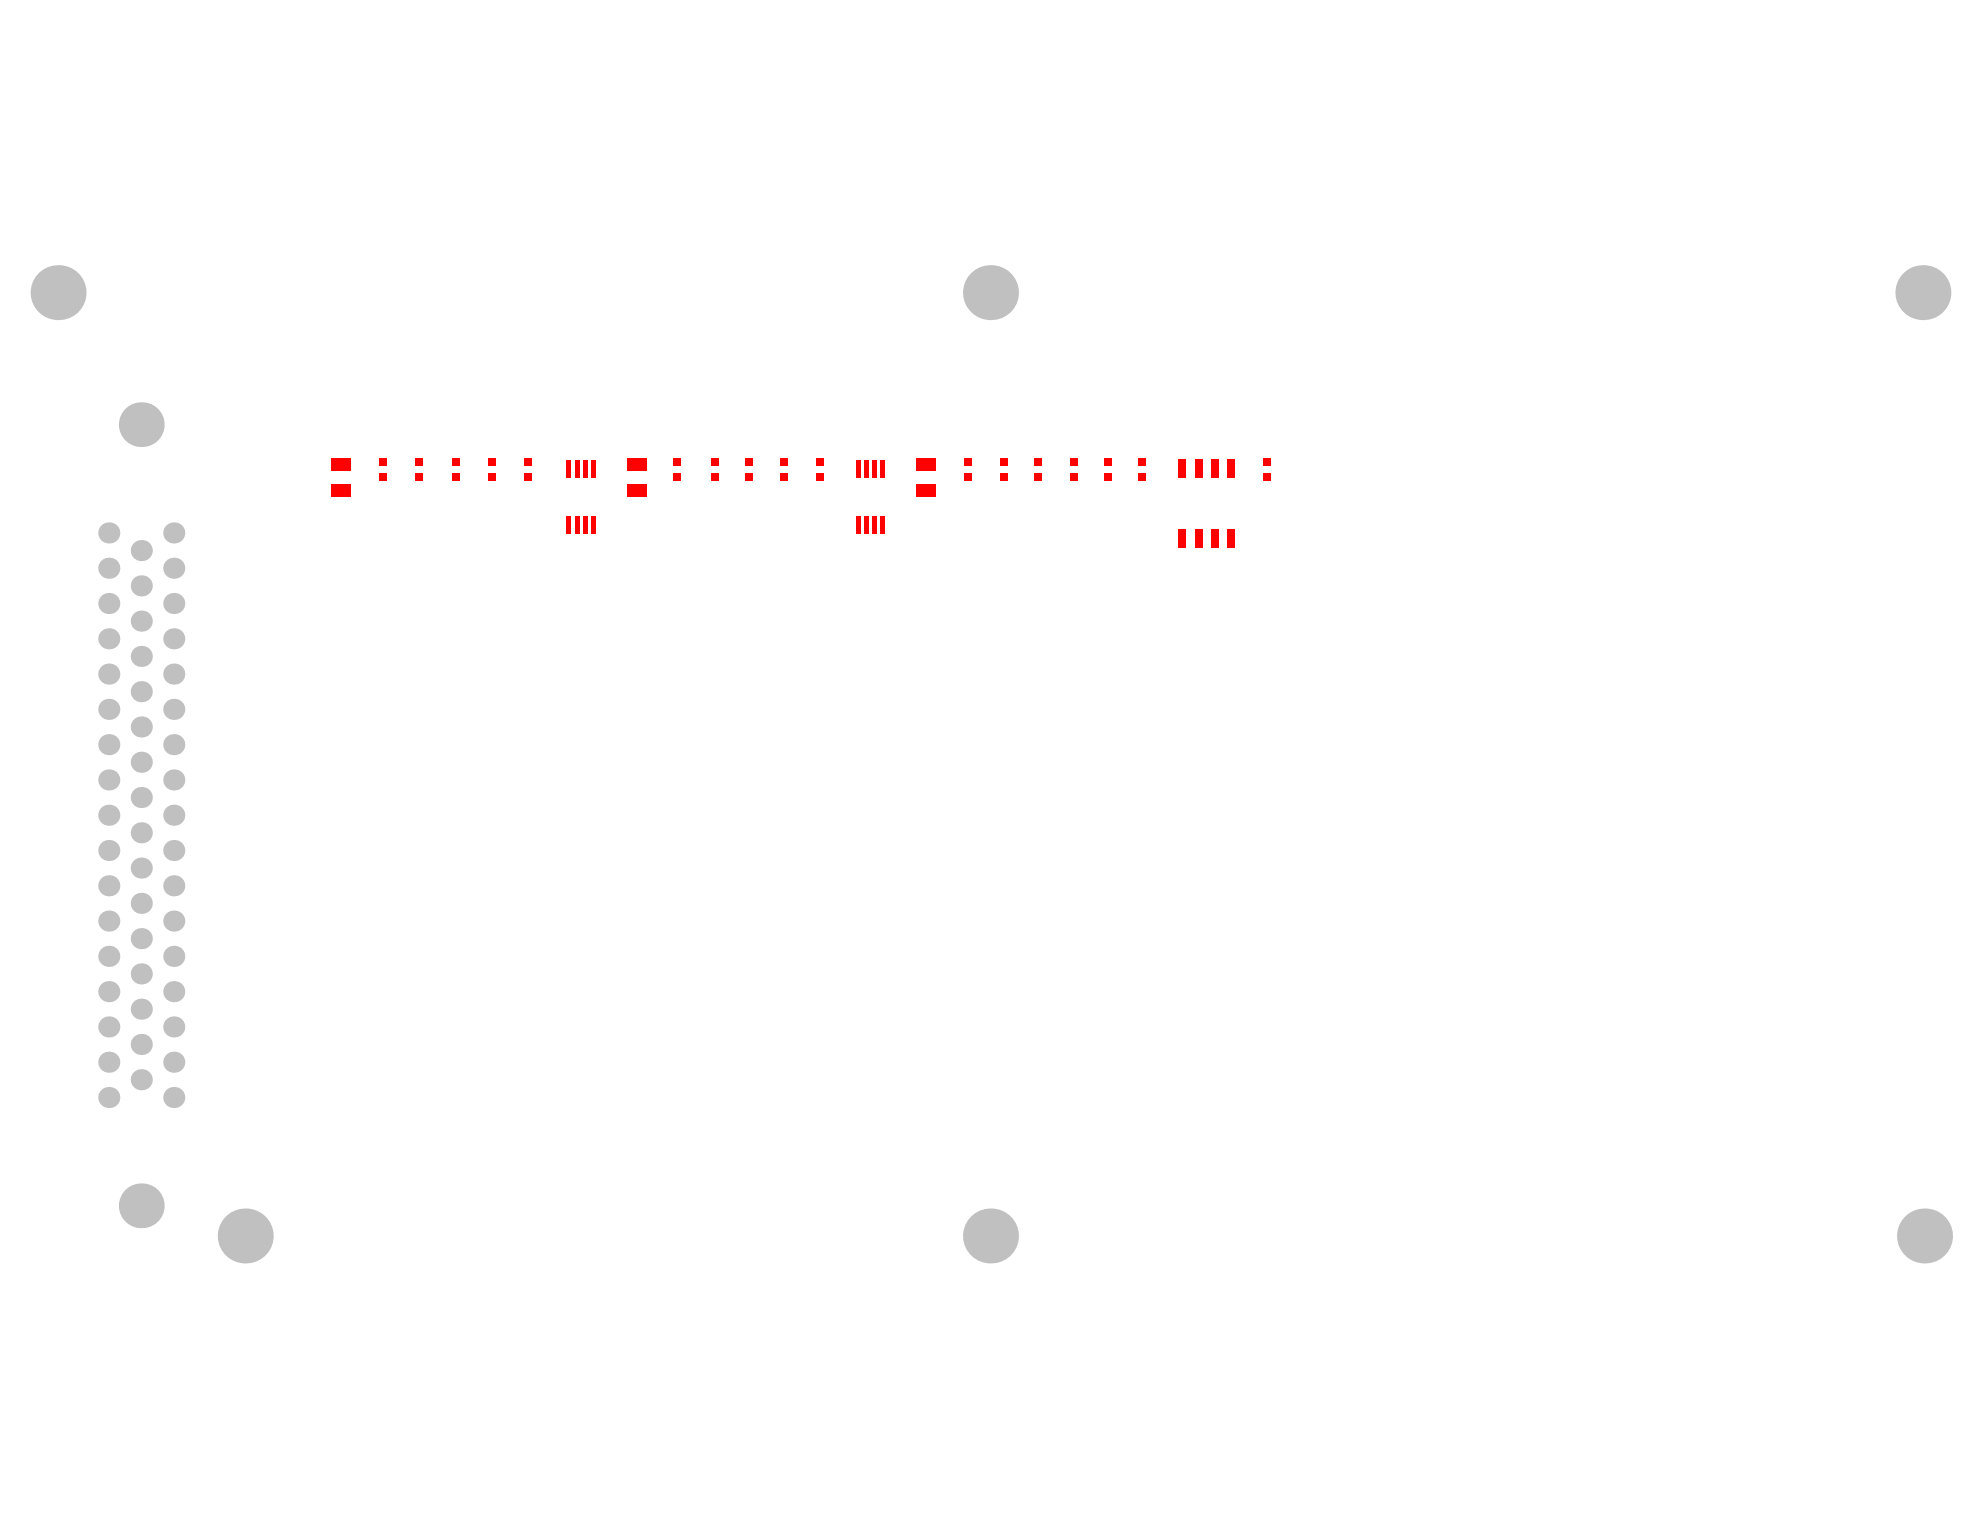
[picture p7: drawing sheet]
<svg xmlns="http://www.w3.org/2000/svg" width="279mm" height="216mm" viewBox="0 0 279 216" stroke-linecap="round" stroke-linejoin="round" font-family="sans-serif">
<g fill="#c0c0c0">
<circle cx="24.5" cy="139.9" r="1.49"/>
<circle cx="19.9" cy="132.5" r="1.49"/>
<circle cx="24.5" cy="125" r="1.49"/>
<circle cx="8.2" cy="41.3" r="3.9"/>
<circle cx="24.5" cy="154.9" r="1.49"/>
<circle cx="19.9" cy="147.4" r="1.49"/>
<circle cx="19.9" cy="142.4" r="1.49"/>
<circle cx="24.5" cy="144.9" r="1.49"/>
<circle cx="19.9" cy="127.5" r="1.49"/>
<circle cx="24.5" cy="130" r="1.49"/>
<circle cx="19.9" cy="117.5" r="1.49"/>
<circle cx="19.9" cy="112.5" r="1.49"/>
<circle cx="24.5" cy="115" r="1.49"/>
<circle cx="24.5" cy="110.1" r="1.49"/>
<circle cx="19.9" cy="102.6" r="1.49"/>
<circle cx="19.9" cy="97.6" r="1.49"/>
<circle cx="24.5" cy="105.1" r="1.49"/>
<circle cx="24.5" cy="100.1" r="1.49"/>
<circle cx="24.5" cy="95.1" r="1.49"/>
<circle cx="19.9" cy="87.6" r="1.49"/>
<circle cx="19.9" cy="82.7" r="1.49"/>
<circle cx="24.5" cy="90.1" r="1.49"/>
<circle cx="24.5" cy="85.2" r="1.49"/>
<circle cx="24.5" cy="80.2" r="1.49"/>
<circle cx="24.5" cy="75.2" r="1.49"/>
<circle cx="139.8" cy="174.4" r="3.9"/>
<circle cx="139.8" cy="41.3" r="3.9"/>
<circle cx="271.6" cy="174.4" r="3.9"/>
<circle cx="271.3" cy="41.3" r="3.9"/>
<circle cx="19.9" cy="152.4" r="1.49"/>
<circle cx="19.9" cy="137.4" r="1.49"/>
<circle cx="19.9" cy="122.5" r="1.49"/>
<circle cx="19.9" cy="107.6" r="1.49"/>
<circle cx="24.5" cy="149.9" r="1.49"/>
<circle cx="24.5" cy="135" r="1.49"/>
<circle cx="24.5" cy="120" r="1.49"/>
<circle cx="19.9" cy="92.6" r="1.49"/>
<circle cx="19.9" cy="77.7" r="1.49"/>
<circle cx="15.4" cy="139.9" r="1.49"/>
<circle cx="15.4" cy="125" r="1.49"/>
<circle cx="19.9" cy="170.2" r="3.2"/>
<circle cx="15.4" cy="154.9" r="1.49"/>
<circle cx="15.4" cy="144.9" r="1.49"/>
<circle cx="15.4" cy="130" r="1.49"/>
<circle cx="15.4" cy="115" r="1.49"/>
<circle cx="15.4" cy="110.1" r="1.49"/>
<circle cx="15.4" cy="105.1" r="1.49"/>
<circle cx="15.4" cy="100.1" r="1.49"/>
<circle cx="15.4" cy="95.1" r="1.49"/>
<circle cx="15.4" cy="90.1" r="1.49"/>
<circle cx="15.4" cy="85.2" r="1.49"/>
<circle cx="15.4" cy="80.2" r="1.49"/>
<circle cx="15.4" cy="75.2" r="1.49"/>
<circle cx="34.6" cy="174.4" r="3.9"/>
<circle cx="15.4" cy="135" r="1.49"/>
<circle cx="15.4" cy="120" r="1.49"/>
<circle cx="15.4" cy="149.9" r="1.49"/>
<circle cx="19.9" cy="59.9" r="3.2"/>
</g>
<g fill="#f00">
<path d="M53.6 66.8h1v1h-1z" fill-rule="evenodd"/>
<path d="M63.9 66.8h1v1h-1z" fill-rule="evenodd"/>
<path d="M74 66.8h1v1h-1z" fill-rule="evenodd"/>
<path d="M79.9 72.9h.7v2.5h-.7z" fill-rule="evenodd"/>
<path d="M79.9 64.9h.7v2.6h-.7z" fill-rule="evenodd"/>
<path d="M83.5 72.9h.6v2.5h-.6z" fill-rule="evenodd"/>
<path d="M82.3 72.9h.7v2.5h-.7z" fill-rule="evenodd"/>
<path d="M81.1 72.9h.7v2.5h-.7z" fill-rule="evenodd"/>
<path d="M83.5 64.9h.6v2.6h-.6z" fill-rule="evenodd"/>
<path d="M82.3 64.9h.7v2.6h-.7z" fill-rule="evenodd"/>
<path d="M81.1 64.9h.7v2.6h-.7z" fill-rule="evenodd"/>
<path d="M100.3 66.8h1v1h-1z" fill-rule="evenodd"/>
<path d="M105.2 66.8h.9v1h-.9z" fill-rule="evenodd"/>
<path d="M115.2 66.8h1v1h-1z" fill-rule="evenodd"/>
<path d="M123.1 72.9h.7v2.5h-.7z" fill-rule="evenodd"/>
<path d="M121.9 72.9h.7v2.5h-.7z" fill-rule="evenodd"/>
<path d="M123.1 64.9h.7v2.6h-.7z" fill-rule="evenodd"/>
<path d="M121.9 64.9h.7v2.6h-.7z" fill-rule="evenodd"/>
<path d="M136.1 66.8h1v1h-1z" fill-rule="evenodd"/>
<path d="M141.1 66.8h1v1h-1z" fill-rule="evenodd"/>
<path d="M151 66.8h1v1h-1z" fill-rule="evenodd"/>
<path d="M155.8 66.8h1v1h-1z" fill-rule="evenodd"/>
<path d="M166.3 64.9h1.1v2.6h-1.1z" fill-rule="evenodd"/>
<path d="M170.9 64.9h1.1v2.6h-1.1z" fill-rule="evenodd"/>
<path d="M173.2 64.9h1.1v2.6h-1.1z" fill-rule="evenodd"/>
<path d="M178.3 66.8h1v1h-1z" fill-rule="evenodd"/>
<path d="M53.6 64.7h1v1h-1z" fill-rule="evenodd"/>
<path d="M63.9 64.7h1v1h-1z" fill-rule="evenodd"/>
<path d="M74 64.7h1v1h-1z" fill-rule="evenodd"/>
<path d="M88.5 68.3h2.7v1.9h-2.7z" fill-rule="evenodd"/>
<path d="M88.5 64.7h2.7v1.8h-2.7z" fill-rule="evenodd"/>
<path d="M100.3 64.7h1v1h-1z" fill-rule="evenodd"/>
<path d="M105.2 64.7h.9v1h-.9z" fill-rule="evenodd"/>
<path d="M115.2 64.7h1v1h-1z" fill-rule="evenodd"/>
<path d="M129.3 68.3h2.7v1.9h-2.7z" fill-rule="evenodd"/>
<path d="M129.3 64.7h2.7v1.8h-2.7z" fill-rule="evenodd"/>
<path d="M136.1 64.7h1v1h-1z" fill-rule="evenodd"/>
<path d="M141.1 64.7h1v1h-1z" fill-rule="evenodd"/>
<path d="M151 64.7h1v1h-1z" fill-rule="evenodd"/>
<path d="M155.8 64.7h1v1h-1z" fill-rule="evenodd"/>
<path d="M166.3 74.7h1.1v2.6h-1.1z" fill-rule="evenodd"/>
<path d="M170.9 74.7h1.1v2.6h-1.1z" fill-rule="evenodd"/>
<path d="M173.2 74.7h1.1v2.6h-1.1z" fill-rule="evenodd"/>
<path d="M178.3 64.7h1v1h-1z" fill-rule="evenodd"/>
<path d="M58.6 66.8h1v1h-1z" fill-rule="evenodd"/>
<path d="M68.9 66.8h1v1h-1z" fill-rule="evenodd"/>
<path d="M95.1 66.8h1v1h-1z" fill-rule="evenodd"/>
<path d="M110.2 66.8h1v1h-1z" fill-rule="evenodd"/>
<path d="M124.3 72.9h.6v2.5h-.6z" fill-rule="evenodd"/>
<path d="M120.7 72.9h.7v2.5h-.7z" fill-rule="evenodd"/>
<path d="M124.3 64.9h.6v2.6h-.6z" fill-rule="evenodd"/>
<path d="M120.7 64.9h.7v2.6h-.7z" fill-rule="evenodd"/>
<path d="M145.9 66.8h1v1h-1z" fill-rule="evenodd"/>
<path d="M160.6 66.8h1v1h-1z" fill-rule="evenodd"/>
<path d="M168.6 64.9h1.1v2.6h-1.1z" fill-rule="evenodd"/>
<path d="M46.8 68.3h2.7v1.9h-2.7z" fill-rule="evenodd"/>
<path d="M46.8 64.7h2.7v1.8h-2.7z" fill-rule="evenodd"/>
<path d="M58.6 64.7h1v1h-1z" fill-rule="evenodd"/>
<path d="M68.9 64.7h1v1h-1z" fill-rule="evenodd"/>
<path d="M95.1 64.7h1v1h-1z" fill-rule="evenodd"/>
<path d="M110.2 64.7h1v1h-1z" fill-rule="evenodd"/>
<path d="M145.9 64.7h1v1h-1z" fill-rule="evenodd"/>
<path d="M160.6 64.7h1v1h-1z" fill-rule="evenodd"/>
<path d="M168.6 74.7h1.1v2.6h-1.1z" fill-rule="evenodd"/>
</g>
</svg>
